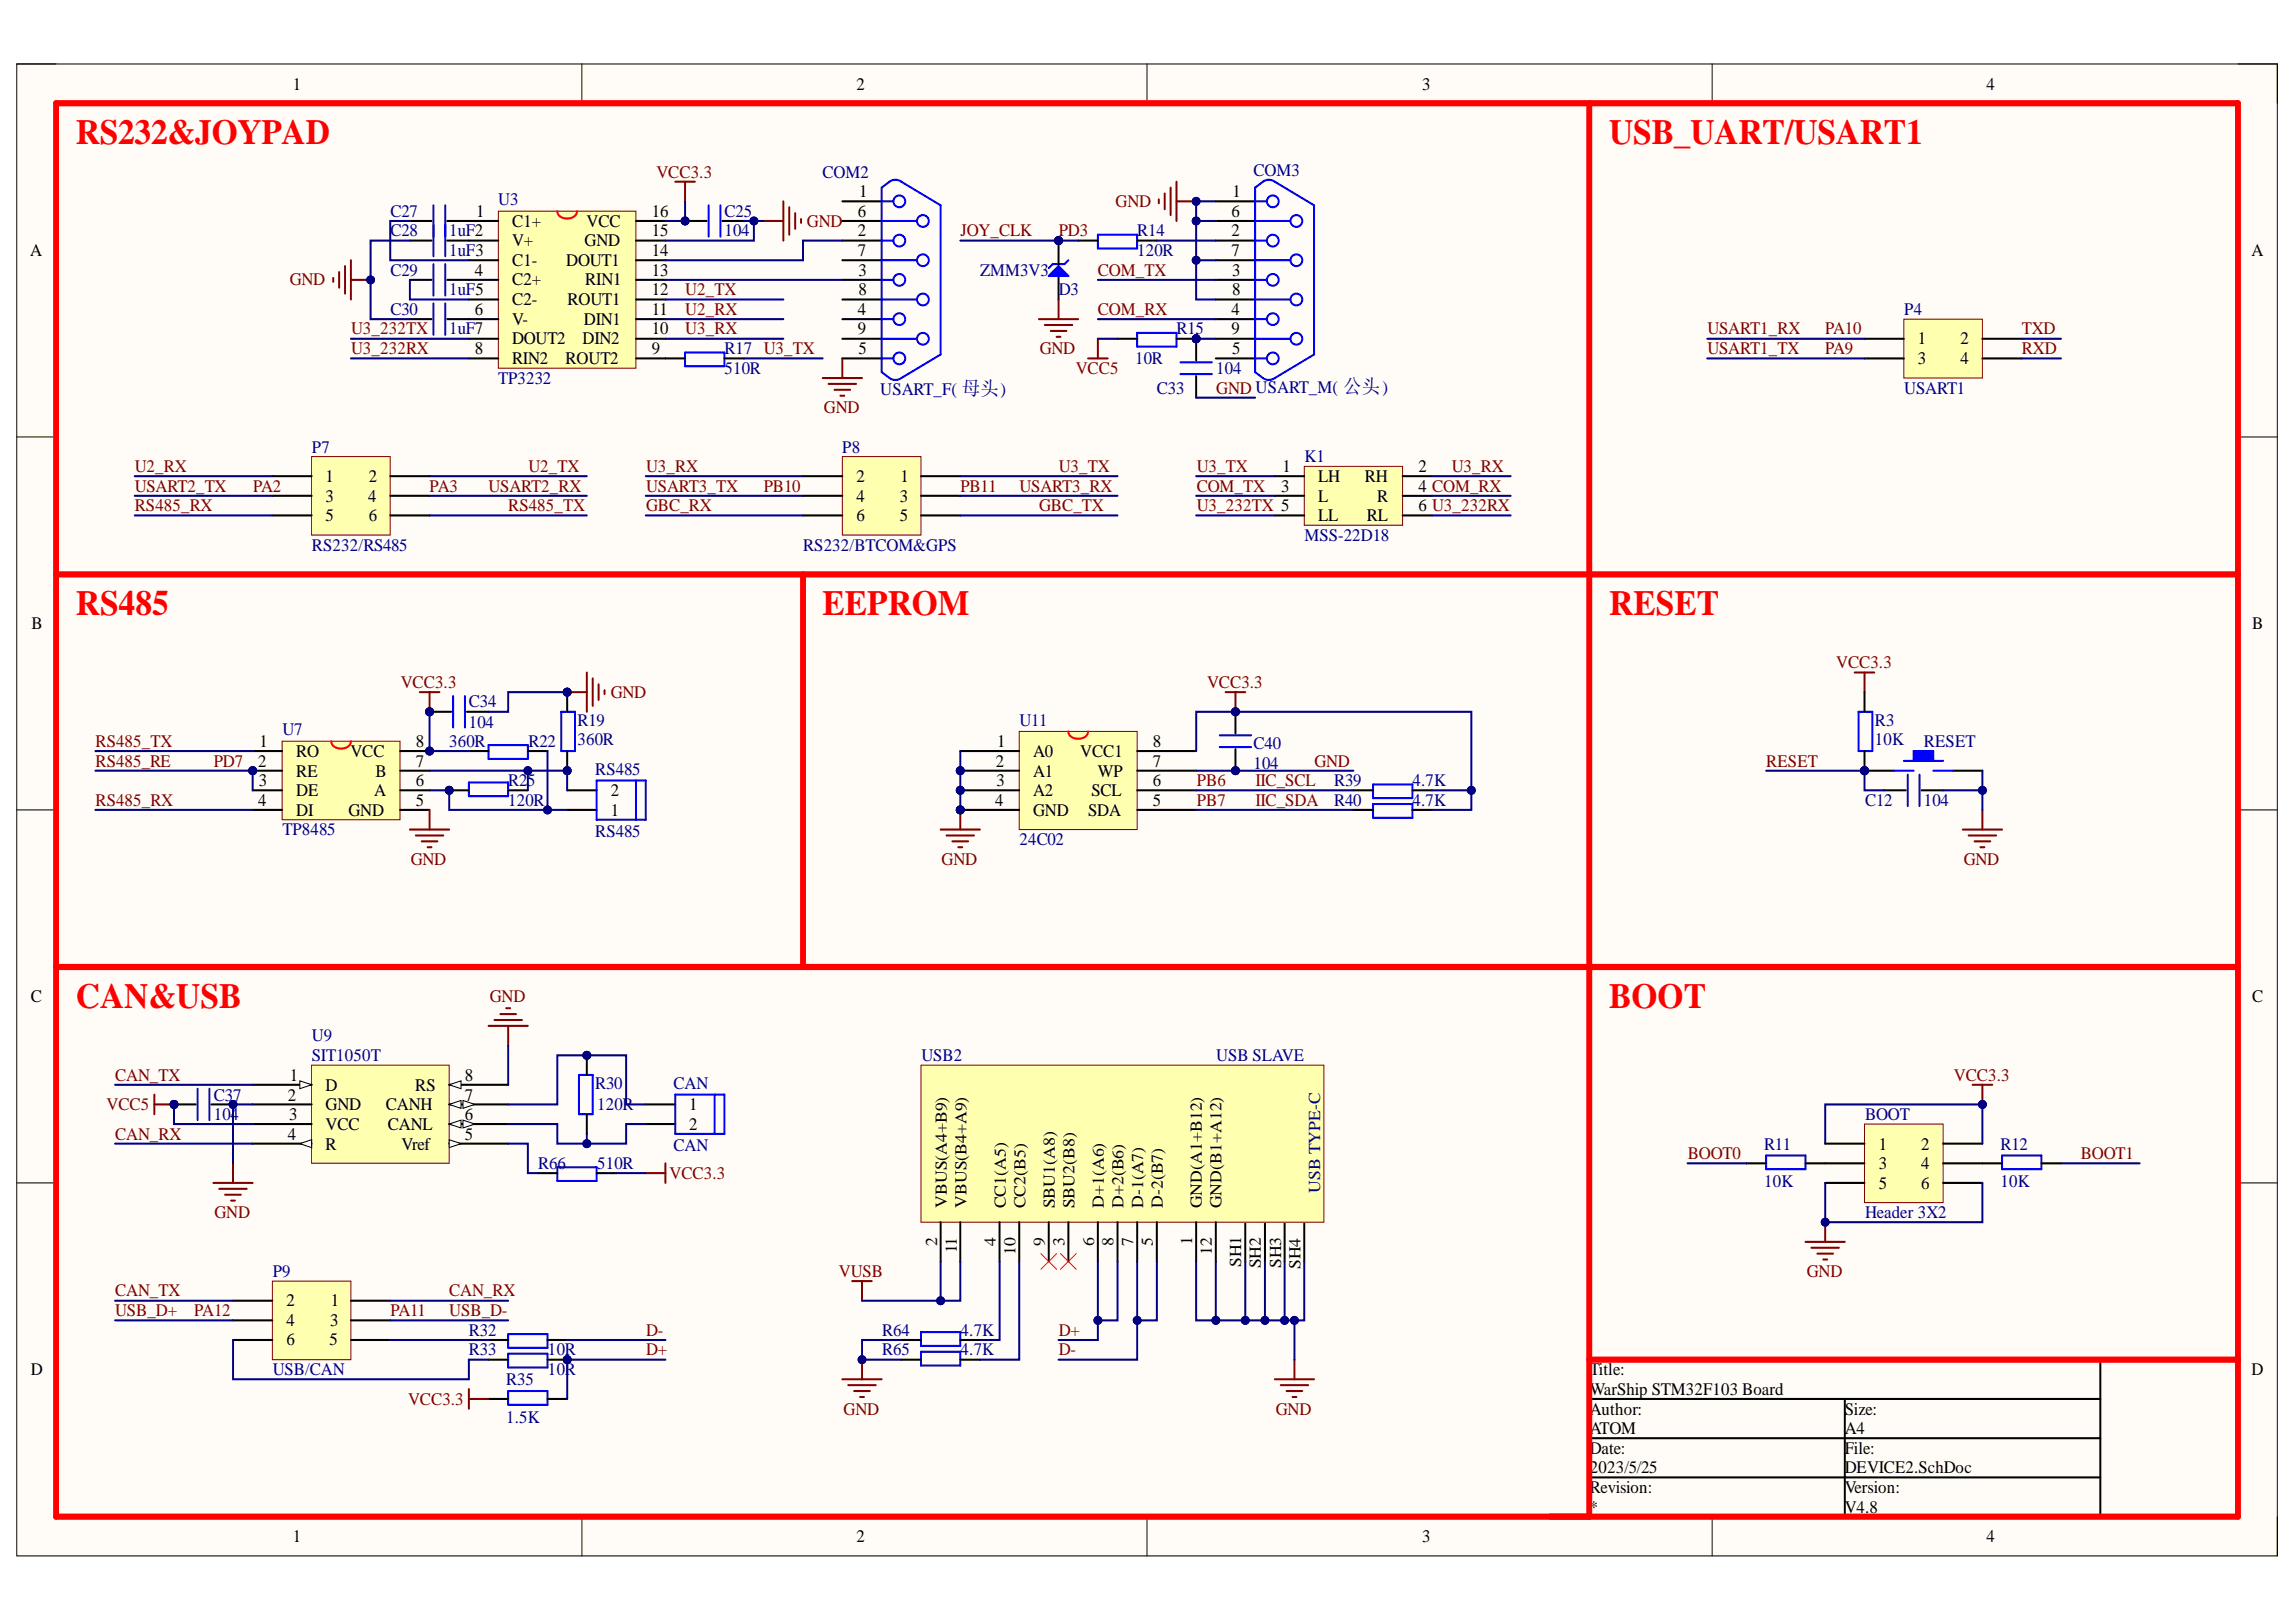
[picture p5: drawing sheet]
<svg xmlns="http://www.w3.org/2000/svg" width="297mm" height="210mm" viewBox="0 0 297 210" stroke-linecap="round" stroke-linejoin="round" font-family="sans-serif">
<defs><g id="words">
<g font-size="4.6" fill="#f00">
<text x="9.8" y="18.7">RS232&amp;JOYPAD</text>
<text x="208.2" y="18.7">USB_UART/USART1</text>
<text x="9.8" y="79.6">RS485</text>
<text x="106.4" y="79.6">EEPROM</text>
<text x="208.2" y="79.6">RESET</text>
<text x="9.8" y="130.5">CAN&amp;USB</text>
<text x="208.2" y="130.5">BOOT</text>
</g>
<g font-size="2.3">
<text x="37.9" y="11.6">1</text>
<text x="110.8" y="11.6">2</text>
<text x="184" y="11.6">3</text>
<text x="257" y="11.6">4</text>
<text x="61.6" y="28.1">1</text>
<text x="66.2" y="29.3">C1+</text>
<text x="75.9" y="29.3">VCC</text>
<text x="84.3" y="28.1">16</text>
<text x="111" y="28.1">6</text>
<text x="111.2" y="25.5">1</text>
<text x="159.3" y="28.1">6</text>
<text x="159.5" y="25.5">1</text>
<text x="3.9" y="33.1">A</text>
<text x="61.4" y="35.7">4</text>
<text x="66.2" y="31.9">V+</text>
<text x="66.2" y="34.4">C1-</text>
<text x="73.3" y="34.4">DOUT1</text>
<text x="75.6" y="31.9">GND</text>
<text x="84.3" y="35.7">13</text>
<text x="84.3" y="33.1">14</text>
<text x="84.3" y="30.6">15</text>
<text x="111" y="30.6">2</text>
<text x="111" y="33.1">7</text>
<text x="111.1" y="35.7">3</text>
<text x="159.3" y="30.6">2</text>
<text x="159.3" y="33.1">7</text>
<text x="159.4" y="35.7">3</text>
<text x="291.3" y="33.1">A</text>
<text x="61.4" y="40.7">6</text>
<text x="66.2" y="36.9">C2+</text>
<text x="66.2" y="39.5">C2-</text>
<text x="73.4" y="39.5">ROUT1</text>
<text x="75.7" y="36.9">RIN1</text>
<text x="84.3" y="40.7">11</text>
<text x="84.3" y="38.2">12</text>
<text x="111" y="40.7">4</text>
<text x="111.1" y="38.2">8</text>
<text x="159.3" y="40.7">4</text>
<text x="159.4" y="38.2">8</text>
<text x="61.4" y="45.8">8</text>
<text x="66.2" y="42">V-</text>
<text x="66.2" y="44.5">DOUT2</text>
<text x="66.2" y="47.1">RIN2</text>
<text x="73.2" y="47.1">ROUT2</text>
<text x="75.4" y="44.5">DIN2</text>
<text x="75.5" y="42">DIN1</text>
<text x="84.3" y="45.8">9</text>
<text x="84.3" y="43.3">10</text>
<text x="111" y="43.3">9</text>
<text x="111.1" y="45.8">5</text>
<text x="159.3" y="43.3">9</text>
<text x="159.4" y="45.8">5</text>
<text x="248.1" y="44.5">1</text>
<text x="248.1" y="47.1">3</text>
<text x="253.6" y="44.5">2</text>
<text x="253.6" y="47.1">4</text>
<text x="42.1" y="62.4">1</text>
<text x="42.1" y="64.9">3</text>
<text x="47.6" y="64.9">4</text>
<text x="47.7" y="62.4">2</text>
<text x="110.8" y="62.4">2</text>
<text x="110.8" y="64.9">4</text>
<text x="116.4" y="64.9">3</text>
<text x="116.5" y="62.4">1</text>
<text x="165.7" y="63.6">3</text>
<text x="165.9" y="61.1">1</text>
<text x="170.6" y="62.4">LH</text>
<text x="170.6" y="64.9">L</text>
<text x="176.6" y="62.4">RH</text>
<text x="178.2" y="64.9">R</text>
<text x="183.5" y="61.1">2</text>
<text x="183.5" y="63.6">4 COM_RX</text>
<text x="42.1" y="67.5">5</text>
<text x="47.7" y="67.5">6</text>
<text x="110.8" y="67.5">6</text>
<text x="116.4" y="67.5">5</text>
<text x="170.6" y="67.5">LL</text>
<text x="176.8" y="67.5">RL</text>
<text x="183.5" y="66.2">6 U3_232RX</text>
<text x="4.1" y="81.4">B</text>
<text x="291.4" y="81.4">B</text>
<text x="33.4" y="99.2">2</text>
<text x="33.5" y="101.8">3</text>
<text x="33.6" y="96.7">1</text>
<text x="38.3" y="98">RO</text>
<text x="38.3" y="100.5">RE</text>
<text x="45.3" y="98">VCC</text>
<text x="48.6" y="100.5">B</text>
<text x="53.8" y="101.8">6</text>
<text x="53.8" y="99.2">7</text>
<text x="53.8" y="96.7">8</text>
<text x="128.8" y="99.2">2</text>
<text x="128.9" y="101.8">3</text>
<text x="129" y="96.7">1</text>
<text x="133.7" y="100.5">A1</text>
<text x="133.7" y="98">A0</text>
<text x="139.8" y="98">VCC1</text>
<text x="142" y="100.5">WP</text>
<text x="149.2" y="96.7">8</text>
<text x="149.2" y="99.2">7</text>
<text x="149.2" y="101.8">6</text>
<text x="33.4" y="104.3">4</text>
<text x="38.3" y="103">DE</text>
<text x="38.3" y="105.6">DI</text>
<text x="45.1" y="105.6">GND</text>
<text x="48.4" y="103">A</text>
<text x="53.8" y="104.3">5</text>
<text x="79" y="105.6">1</text>
<text x="79" y="103">2</text>
<text x="128.8" y="104.3">4</text>
<text x="133.7" y="105.6">GND</text>
<text x="133.7" y="103">A2</text>
<text x="140.8" y="105.6">SDA</text>
<text x="141.2" y="103">SCL</text>
<text x="149.2" y="104.3">5</text>
<text x="4" y="129.7">C</text>
<text x="291.4" y="129.7">C</text>
<text x="37.2" y="142.4">2</text>
<text x="37.5" y="139.9">1</text>
<text x="42.1" y="141.2">D</text>
<text x="42.1" y="143.7">GND</text>
<text x="49.9" y="143.7">CANH</text>
<text x="53.7" y="141.2">RS</text>
<text x="60.2" y="142.4">7</text>
<text x="60.2" y="139.9">8</text>
<text x="89.2" y="143.7">1</text>
<text x="37.2" y="147.5">4</text>
<text x="37.4" y="145">3</text>
<text x="42.1" y="146.2">VCC</text>
<text x="42.1" y="148.8">R</text>
<text x="50.2" y="146.2">CANL</text>
<text x="51.9" y="148.8">Vref</text>
<text x="60.2" y="147.5">5</text>
<text x="60.2" y="145">6</text>
<text x="89.2" y="146.2">2</text>
<text x="243.1" y="148.8">1</text>
<text x="248.6" y="148.8">2</text>
<text x="243.1" y="151.3">3</text>
<text x="243.1" y="153.8">5</text>
<text x="248.6" y="151.3">4</text>
<text x="248.6" y="153.8">6</text>
<text x="37.1" y="169">2</text>
<text x="37.1" y="171.6">4</text>
<text x="42.7" y="171.6">3</text>
<text x="42.8" y="169">1</text>
<text x="4" y="177.9">D</text>
<text x="37.1" y="174.1">6</text>
<text x="42.6" y="174.1">5</text>
<text x="205.7" y="177.9">Title:</text>
<text x="291.3" y="177.9">D</text>
<text x="205.7" y="183.1">Author:</text>
<text x="205.7" y="180.5">WarShip STM32F103 Board</text>
<text x="205.7" y="185.6">ATOM</text>
<text x="238.7" y="183.1">Size:</text>
<text x="238.7" y="185.6">A4</text>
<text x="205.7" y="188.1">Date:</text>
<text x="205.7" y="190.7">2023/5/25</text>
<text x="238.7" y="188.1">File:</text>
<text x="238.7" y="190.7">DEVICE2.SchDoc</text>
<text x="205.7" y="193.2">Revision:</text>
<text x="205.7" y="195.8">*</text>
<text x="238.7" y="193.2">Version:</text>
<text x="238.7" y="195.8">V4.8</text>
<text x="37.9" y="199.6">1</text>
<text x="110.8" y="199.6">2</text>
<text x="184" y="199.6">3</text>
<text x="257" y="199.6">4</text>
</g>
<g font-size="2.3" fill="#800000">
<text x="84.9" y="23">VCC3.3</text>
<text x="104.4" y="29.3">GND</text>
<text x="144.3" y="26.8">GND</text>
<text x="124.3" y="30.6">JOY_CLK</text>
<text x="137" y="30.6">PD3</text>
<text x="142" y="35.7">COM_TX</text>
<text x="37.5" y="36.9">GND</text>
<text x="88.7" y="40.7">U2_RX</text>
<text x="88.7" y="38.2">U2_TX</text>
<text x="142" y="40.7">COM_RX</text>
<text x="45.4" y="45.8">U3_232RX</text>
<text x="45.4" y="43.3">U3_232TX</text>
<text x="88.7" y="43.3">U3_RX</text>
<text x="134.5" y="45.8">GND</text>
<text x="220.9" y="43.3">USART1_RX</text>
<text x="220.9" y="45.8">USART1_TX</text>
<text x="236.1" y="43.3">PA10</text>
<text x="236.1" y="45.8">PA9</text>
<text x="261.6" y="43.3">TXD</text>
<text x="261.6" y="45.8">RXD</text>
<text x="106.6" y="53.5">GND</text>
<text x="139.2" y="48.4">VCC5</text>
<text x="157.4" y="51">GND USART_M( 公头)</text>
<text x="17.4" y="63.6">USART2_TX</text>
<text x="17.4" y="61.1">U2_RX</text>
<text x="32.7" y="63.6">PA2</text>
<text x="55.6" y="63.6">PA3</text>
<text x="63.2" y="63.6">USART2_RX</text>
<text x="68.4" y="61.1">U2_TX</text>
<text x="83.6" y="63.6">USART3_TX</text>
<text x="83.6" y="61.1">U3_RX</text>
<text x="98.8" y="63.6">PB10</text>
<text x="124.3" y="63.6">PB11</text>
<text x="131.9" y="63.6">USART3_RX</text>
<text x="137" y="61.1">U3_TX</text>
<text x="154.8" y="61.1">U3_TX</text>
<text x="154.8" y="63.6">COM_TX</text>
<text x="187.8" y="61.1">U3_RX</text>
<text x="17.4" y="66.2">RS485_RX</text>
<text x="65.7" y="66.2">RS485_TX</text>
<text x="83.6" y="66.2">GBC_RX</text>
<text x="134.4" y="66.2">GBC_TX</text>
<text x="154.8" y="66.2">U3_232TX 5</text>
<text x="51.9" y="89">VCC3.3</text>
<text x="156.2" y="89">VCC3.3</text>
<text x="237.6" y="86.5">VCC3.3</text>
<text x="79" y="90.3">GND</text>
<text x="12.4" y="99.2">RS485_RE</text>
<text x="12.4" y="96.7">RS485_TX</text>
<text x="27.7" y="99.2">PD7</text>
<text x="154.8" y="101.8">PB6</text>
<text x="162.4" y="101.8">IIC_SCL</text>
<text x="170" y="99.2">GND</text>
<text x="228.5" y="99.2">RESET</text>
<text x="12.4" y="104.3">RS485_RX</text>
<text x="154.8" y="104.3">PB7</text>
<text x="162.4" y="104.3">IIC_SDA</text>
<text x="53.1" y="111.9">GND</text>
<text x="121.8" y="111.9">GND</text>
<text x="254.1" y="111.9">GND</text>
<text x="63.4" y="129.7">GND</text>
<text x="13.8" y="143.7">VCC5</text>
<text x="14.9" y="139.9">CAN_TX</text>
<text x="252.8" y="139.9">VCC3.3</text>
<text x="14.9" y="147.5">CAN_RX</text>
<text x="86.6" y="152.6">VCC3.3</text>
<text x="218.4" y="150">BOOT0</text>
<text x="269.2" y="150">BOOT1</text>
<text x="27.7" y="157.6">GND</text>
<text x="14.9" y="167.8">CAN_TX</text>
<text x="58.1" y="167.8">CAN_RX</text>
<text x="108.5" y="165.2">VUSB</text>
<text x="233.8" y="165.2">GND</text>
<text x="14.9" y="170.3">USB_D+</text>
<text x="25.1" y="170.3">PA12</text>
<text x="50.5" y="170.3">PA11</text>
<text x="58.1" y="170.3">USB_D-</text>
<text x="83.6" y="172.8">D-</text>
<text x="137" y="172.8">D+</text>
<text x="83.6" y="175.4">D+</text>
<text x="137" y="175.4">D-</text>
<text x="52.8" y="181.8">VCC3.3</text>
<text x="109.1" y="183.1">GND</text>
<text x="165.1" y="183.1">GND</text>
</g>
<g font-size="2.3" fill="#000080">
<text x="106.4" y="23">COM2</text>
<text x="162.2" y="22.7">COM3</text>
<text x="50.5" y="28.1">C27</text>
<text x="64.5" y="26.5">U3</text>
<text x="93.7" y="28.1">C25</text>
<text x="50.5" y="30.6">C28</text>
<text x="50.5" y="35.7">C29</text>
<text x="58.1" y="33.1">1uF3</text>
<text x="58.1" y="30.6">1uF2</text>
<text x="93.7" y="30.6">104</text>
<text x="126.8" y="35.7">ZMM3V3</text>
<text x="147.1" y="30.6">R14</text>
<text x="147.1" y="33.1">120R</text>
<text x="50.5" y="40.7">C30</text>
<text x="58.1" y="38.2">1uF5</text>
<text x="137" y="38.2">D3</text>
<text x="246.4" y="40.7">P4</text>
<text x="58.1" y="43.3">1uF7</text>
<text x="93.7" y="45.8">R17 U3_TX</text>
<text x="146.9" y="47.1">10R</text>
<text x="152.2" y="43.3">R15</text>
<text x="64.5" y="49.7">TP3232</text>
<text x="93.7" y="48.4">510R</text>
<text x="113.9" y="51.1">USART_F( 母头)</text>
<text x="149.7" y="51">C33</text>
<text x="157.4" y="48.4">104</text>
<text x="246.4" y="51">USART1</text>
<text x="40.4" y="58.6">P7</text>
<text x="109" y="58.6">P8</text>
<text x="168.8" y="59.8">K1</text>
<text x="40.4" y="71.3">RS232/RS485</text>
<text x="103.9" y="71.3">RS232/BTCOM&amp;GPS</text>
<text x="168.8" y="70">MSS-22D18</text>
<text x="36.5" y="95.2">U7</text>
<text x="60.7" y="91.5">C34</text>
<text x="60.7" y="94.2">104</text>
<text x="74.7" y="93.9">R19</text>
<text x="131.9" y="93.9">U11</text>
<text x="242.5" y="93.9">R3</text>
<text x="58.1" y="96.7">360R</text>
<text x="65.7" y="101.8">R25</text>
<text x="68.4" y="96.7">R22</text>
<text x="74.7" y="96.4">360R</text>
<text x="77" y="100.2">RS485</text>
<text x="162.2" y="97">C40</text>
<text x="162.2" y="99.5">104</text>
<text x="172.6" y="101.8">R39</text>
<text x="182.7" y="101.8">4.7K</text>
<text x="242.5" y="96.4">10K</text>
<text x="248.9" y="96.7">RESET</text>
<text x="65.7" y="104.3">120R</text>
<text x="172.6" y="104.3">R40</text>
<text x="182.7" y="104.3">4.7K</text>
<text x="241.3" y="104.3">C12</text>
<text x="248.9" y="104.3">104</text>
<text x="36.5" y="108.1">TP8485</text>
<text x="77" y="108.4">RS485</text>
<text x="131.9" y="109.4">24C02</text>
<text x="40.4" y="134.7">U9</text>
<text x="40.4" y="137.4">SIT1050T</text>
<text x="119.2" y="137.4">USB2</text>
<text x="157.4" y="137.4">USB SLAVE</text>
<text x="27.7" y="142.4">C37</text>
<text x="77" y="140.9">R30</text>
<text x="77.2" y="143.7">120R</text>
<text x="87.1" y="140.9">CAN</text>
<text x="27.7" y="145">104</text>
<text x="87.1" y="149">CAN</text>
<text x="228.3" y="148.8">R11</text>
<text x="241.3" y="145">BOOT</text>
<text x="258.8" y="148.8">R12</text>
<text x="69.6" y="151.3">R66</text>
<text x="77.2" y="151.3">510R</text>
<text x="228.3" y="153.6">10K</text>
<text x="258.8" y="153.6">10K</text>
<text x="241.3" y="157.6">Header 3X2</text>
<text x="35.3" y="165.2">P9</text>
<text x="60.7" y="172.8">R32</text>
<text x="114.1" y="172.8">R64</text>
<text x="124.3" y="172.8">4.7K</text>
<text x="35.3" y="177.9">USB/CAN</text>
<text x="60.7" y="175.4">R33</text>
<text x="65.5" y="179.3">R35</text>
<text x="70.9" y="175.4">10R</text>
<text x="70.9" y="177.9">10R</text>
<text x="114.1" y="175.4">R65</text>
<text x="124.3" y="175.4">4.7K</text>
<text x="65.5" y="184.1">1.5K</text>
</g>
<text font-size="2.2" fill="#000080" x="170.8" y="154.3" transform="rotate(-90 170.8 154.3)">USB TYPE-C</text>
<g font-size="2.2">
<text x="121.2" y="161.3" transform="rotate(-90 121.2 161.3)">2</text>
<text x="122.5" y="156.4" transform="rotate(-90 122.5 156.4)">VBUS(A4+B9)</text>
<text x="125" y="156.4" transform="rotate(-90 125 156.4)">VBUS(B4+A9)</text>
<text x="128.8" y="161.3" transform="rotate(-90 128.8 161.3)">4</text>
<text x="130.1" y="156.4" transform="rotate(-90 130.1 156.4)">CC1(A5)</text>
<text x="132.7" y="156.4" transform="rotate(-90 132.7 156.4)">CC2(B5)</text>
<text x="135.2" y="161.3" transform="rotate(-90 135.2 161.3)">9</text>
<text x="136.5" y="156.4" transform="rotate(-90 136.5 156.4)">SBU1(A8)</text>
<text x="137.7" y="161.2" transform="rotate(-90 137.7 161.2)">3</text>
<text x="139" y="156.4" transform="rotate(-90 139 156.4)">SBU2(B8)</text>
<text x="141.5" y="161.3" transform="rotate(-90 141.5 161.3)">6</text>
<text x="142.8" y="156.4" transform="rotate(-90 142.8 156.4)">D+1(A6)</text>
<text x="144.1" y="161.2" transform="rotate(-90 144.1 161.2)">8</text>
<text x="145.3" y="156.4" transform="rotate(-90 145.3 156.4)">D+2(B6)</text>
<text x="146.6" y="161.3" transform="rotate(-90 146.6 161.3)">7</text>
<text x="147.9" y="156.4" transform="rotate(-90 147.9 156.4)">D-1(A7)</text>
<text x="149.2" y="161.2" transform="rotate(-90 149.2 161.2)">5</text>
<text x="150.4" y="156.4" transform="rotate(-90 150.4 156.4)">D-2(B7)</text>
<text x="154.2" y="161.1" transform="rotate(-90 154.2 161.1)">1</text>
<text x="155.5" y="156.4" transform="rotate(-90 155.5 156.4)">GND(A1+B12)</text>
<text x="158" y="156.4" transform="rotate(-90 158 156.4)">GND(B1+A12)</text>
<text x="169.5" y="156.4" transform="rotate(-90 169.5 156.4)">Shield4</text>
<text x="123.8" y="162.2" transform="rotate(-90 123.8 162.2)">11</text>
<text x="131.4" y="162.4" transform="rotate(-90 131.4 162.4)">10</text>
<text x="156.8" y="162.4" transform="rotate(-90 156.8 162.4)">12</text>
<text x="160.6" y="164" transform="rotate(-90 160.6 164)">SH1</text>
<text x="163.1" y="164.1" transform="rotate(-90 163.1 164.1)">SH2</text>
<text x="165.7" y="164.1" transform="rotate(-90 165.7 164.1)">SH3</text>
<text x="168.3" y="164.2" transform="rotate(-90 168.3 164.2)">SH4</text>
</g>
</g></defs>
<path d="M2.2 8.3h292.4v193.1h-292.4z" fill-rule="evenodd" fill="#fffcf8"/>
<path d="M2.2 8.3h292.4v193.1h-292.4z" fill="none" stroke="#000" stroke-width=".13"/>
<path d="M7.3 13.4h282.2v182.9h-282.2z" fill-rule="evenodd" fill="#fffcf8"/>
<g fill="none" stroke="#000" stroke-width=".13">
<path d="M2.2 8.3h5.1M7.3 13.4h282.2v182.9h-282.2zM75.3 8.3v5.1M148.4 8.3v5.1M221.5 8.3v5.1M289.5 8.3h5.1v5.1M2.2 56.5h5.1M289.5 56.6h5.1M2.2 104.8h5.1M289.5 104.8h5.1M2.2 153.1h5.1M289.5 153.1h5.1"/>
<path d="M75.3 196.3v5.1M148.4 196.3v5.1M221.5 196.3v5.1M294.6 196.3v5.1"/>
</g>
<path d="M205.6 176h83.9v20.3h-83.9zM271.7 176v20.3M205.6 181h66.1M205.6 186.1h66.1M205.6 191.2h66.1M238.7 181v15.3" fill="none" stroke="#000" stroke-width=".26"/>
<path d="M7.3 74.3h282.2M103.9 74.3v50.8M7.3 125.1h282.2M205.6 196.3v-20.3h83.9v-162.6h-282.2v182.9h282.2" fill="none" stroke="#f00" stroke-width=".78"/>
<g fill="none" stroke="#800000" stroke-width=".26">
<path d="M43.1 36v.5M43.9 35.2v2M44.6 34.4v3.6M45.4 33.7v5.1M45.4 36.2h2.5M87.4 23.5h2.5M88.6 23.5v2.6M106.4 48.9h5.1M107.2 49.7h3.6M108 50.4h2M108.7 51.2h.5M109 46.4v2.5"/>
<path d="M140.8 46.4h2.5M142 43.8v2.6"/>
</g>
<circle cx="47.9" cy="36.2" r=".51" fill="#000080"/>
<circle cx="47.9" cy="36.2" r=".51" fill="none" stroke="#000080" stroke-width=".13"/>
<path d="M98.8 28.6h2.5M101.3 26.1v5M102.1 26.8v3.6M102.9 27.6v2M103.6 28.3v.5" fill="none" stroke="#800000" stroke-width=".26"/>
<g fill="none" stroke="#000" stroke-width=".26">
<path d="M53 28.6h2.8M53 31.1h2.8M57.9 28.6h2.8M57.9 31.1h2.8M109 26.1h5.1M109 28.6h5.1M109 31.1h5.1M109 33.7h5.1M109 36.2h5.1M109 38.8h5.1M157.3 26.1h5.1M157.3 28.6h5.1"/>
<path d="M157.3 31.1h5.1M157.3 33.7h5.1M157.3 36.2h5.1M157.3 38.8h5.1M53 41.3h2.8M57.9 41.3h2.8M109 41.3h5.1M109 43.8h5.1M109 46.4h5.1M157.3 41.3h5.1M157.3 43.8h5.1M157.3 46.4h5.1"/>
</g>
<g fill="none" stroke="#00f" stroke-width=".26">
<path d="M56.1 26.6v6.6M56.1 39.3v4M57.6 26.6v6.6M57.6 39.3v4M114.1 24.3l1-.8a1.28 1.28 0 0 1 1.5 0l5.1 3.1v19.3l-5.1 3a1.28 1.28 0 0 1-1.5 0l-1-.7zM114.1 38.8h4.5M114.1 36.2h1.5M114.1 33.7h4.5M114.1 31.1h1.5M114.1 28.6h4.5M114.1 26.1h1.5M162.4 24.3l1-.8a1.28 1.28 0 0 1 1.5 0l5.1 3.1v19.3l-5.1 3a1.28 1.28 0 0 1-1.5 0l-1-.7z"/>
<path d="M162.4 38.8h4.6M162.4 36.2h1.5M162.4 33.7h4.6M162.4 31.1h1.5M162.4 28.6h4.6M162.4 26.1h1.5M114.1 46.4h1.5M114.1 43.8h4.5M114.1 41.3h1.5M162.4 46.4h1.5M162.4 43.8h4.6M162.4 41.3h1.5"/>
<circle cx="116.3" cy="31.1" r=".76"/>
<circle cx="116.3" cy="36.2" r=".76"/>
<circle cx="116.3" cy="26.1" r=".76"/>
<circle cx="119.4" cy="33.7" r=".76"/>
<circle cx="119.4" cy="38.8" r=".76"/>
<circle cx="119.4" cy="28.6" r=".76"/>
<circle cx="164.7" cy="31.1" r=".76"/>
<circle cx="164.7" cy="36.2" r=".76"/>
<circle cx="164.7" cy="26.1" r=".76"/>
<circle cx="167.7" cy="33.7" r=".76"/>
<circle cx="167.7" cy="38.8" r=".76"/>
<circle cx="167.7" cy="28.6" r=".76"/>
<circle cx="116.3" cy="41.3" r=".76"/>
<circle cx="116.3" cy="46.4" r=".76"/>
<circle cx="119.4" cy="43.8" r=".76"/>
<circle cx="164.7" cy="41.3" r=".76"/>
<circle cx="164.7" cy="46.4" r=".76"/>
<circle cx="167.7" cy="43.8" r=".76"/>
</g>
<path d="M64.5 27.3h17.8v20.3h-17.8z" fill-rule="evenodd" fill="#ffffb0"/>
<path d="M64.5 27.3h17.8v20.3h-17.8z" fill="none" stroke="#800000" stroke-width=".13"/>
<g fill="none" stroke="#000" stroke-width=".26">
<path d="M53 36.2h2.8M57.9 36.2h6.6M60.7 28.6h3.8M60.7 31.1h3.8M60.7 33.7h3.8M60.7 38.8h3.8M82.3 28.6h3.8M82.3 31.1h3.8M82.3 33.7h3.8M82.3 36.2h3.8M82.3 38.8h3.8M60.7 41.3h3.8"/>
<path d="M60.7 43.8h3.8M60.7 46.4h3.8M82.3 41.3h3.8M82.3 43.8h3.8M82.3 46.4h3.8"/>
</g>
<path d="M72.1 27.3a1.29 1.29 0 0 0 1.9 .9l.2-.1a.85 .85 0 0 0 .4-.8" fill="none" stroke="#f00" stroke-width=".26"/>
<path d="M56.1 34.2v4.1M57.6 34.2v4.1" fill="none" stroke="#00f" stroke-width=".26"/>
<path d="M149.9 25.8v.5M150.7 25v2.1M151.4 24.3v3.5M152.2 23.5v5.1M152.2 26.1h2.5" fill="none" stroke="#800000" stroke-width=".26"/>
<circle cx="154.8" cy="26.1" r=".51" fill="#000080"/>
<circle cx="154.8" cy="26.1" r=".51" fill="none" stroke="#000080" stroke-width=".13"/>
<path d="M40.3 59.1h10.2v10.1h-10.2z" fill-rule="evenodd" fill="#ffffb0"/>
<path d="M40.3 59.1h10.2v10.1h-10.2z" fill="none" stroke="#800000" stroke-width=".13"/>
<path d="M35.2 61.6h5.1M35.2 64.2h5.1M35.2 66.7h5.1M50.5 61.6h5.1M50.5 64.2h5.1M50.5 66.7h5.1" fill="none" stroke="#000" stroke-width=".26"/>
<path d="M109 59.1h10.1v10.1h-10.1z" fill-rule="evenodd" fill="#ffffb0"/>
<path d="M109 59.1h10.1v10.1h-10.1z" fill="none" stroke="#800000" stroke-width=".13"/>
<path d="M103.9 61.6h5.1M103.9 64.2h5.1M103.9 66.7h5.1M119.1 61.6h5.1M119.1 64.2h5.1M119.1 66.7h5.1" fill="none" stroke="#000" stroke-width=".26"/>
<circle cx="154.7" cy="43.8" r=".51" fill="#000080"/>
<circle cx="154.7" cy="43.8" r=".51" fill="none" stroke="#000080" stroke-width=".13"/>
<path d="M152.7 46.9h4.1M152.7 48.4h4.1" fill="none" stroke="#00f" stroke-width=".26"/>
<path d="M154.7 43.8v2.8" fill="none" stroke="#000" stroke-width=".26"/>
<circle cx="154.7" cy="43.8" r=".51" fill="#000080"/>
<circle cx="154.7" cy="43.8" r=".51" fill="none" stroke="#000080" stroke-width=".13"/>
<path d="M139.5 31.1h2.5M147.1 31.1h2.6M154.7 48.7v2.8" fill="none" stroke="#000" stroke-width=".26"/>
<path d="M142 30.4h5.1v1.8h-5.1z" fill="none" stroke="#00f" stroke-width=".26"/>
<circle cx="136.9" cy="31.1" r=".51" fill="#000080"/>
<circle cx="136.9" cy="31.1" r=".51" fill="none" stroke="#000080" stroke-width=".13"/>
<path d="M136.2 34.2h1.5M136.9 34.4l1.3 1.3h-2.5z" fill="none" stroke="#00f" stroke-width=".26"/>
<path d="M136.9 31.1v3.1M136.9 35.7v3.1" fill="none" stroke="#000" stroke-width=".26"/>
<circle cx="136.9" cy="31.1" r=".51" fill="#000080"/>
<circle cx="136.9" cy="31.1" r=".51" fill="none" stroke="#000080" stroke-width=".13"/>
<path d="M136.2 34.2l-.5 .5M138.2 33.7l-.5 .5" fill="none" stroke="#00f" stroke-width=".26"/>
<path d="M135.9 35.7l1-1 1.1 1z" fill="#00f"/>
<path d="M135.9 35.7l1-1 1.1 1zM88.6 45.6h5.1v1.8h-5.1z" fill="none" stroke="#00f" stroke-width=".26"/>
<path d="M136.9 38.8v2.5M134.4 41.3h5.1M135.2 42.1h3.5M135.9 42.8h2.1M136.7 43.6h.5" fill="none" stroke="#800000" stroke-width=".26"/>
<path d="M86.1 46.4h2.5M93.7 46.4h2.6" fill="none" stroke="#000" stroke-width=".26"/>
<circle cx="154.7" cy="43.8" r=".51" fill="#000080"/>
<circle cx="154.7" cy="43.8" r=".51" fill="none" stroke="#000080" stroke-width=".13"/>
<path d="M147.1 43.1h5.1v1.8h-5.1z" fill="none" stroke="#00f" stroke-width=".26"/>
<path d="M144.6 43.8h2.5M152.2 43.8h2.5" fill="none" stroke="#000" stroke-width=".26"/>
<circle cx="154.7" cy="43.8" r=".51" fill="#000080"/>
<circle cx="154.7" cy="43.8" r=".51" fill="none" stroke="#000080" stroke-width=".13"/>
<path d="M168.7 60.4h12.8v7.6h-12.8z" fill-rule="evenodd" fill="#ffffb0"/>
<path d="M168.7 60.4h12.8v7.6h-12.8z" fill="none" stroke="#800000" stroke-width=".13"/>
<path d="M164.9 61.6h3.8M164.9 64.2h3.8M164.9 66.7h3.8M181.5 61.6h3.8M181.5 64.2h3.8M181.5 66.7h3.8" fill="none" stroke="#000" stroke-width=".26"/>
<circle cx="136.9" cy="31.1" r=".51" fill="#000080"/>
<circle cx="136.9" cy="31.1" r=".51" fill="none" stroke="#000080" stroke-width=".13"/>
<circle cx="88.6" cy="28.6" r=".51" fill="#000080"/>
<circle cx="88.6" cy="28.6" r=".51" fill="none" stroke="#000080" stroke-width=".13"/>
<path d="M91.7 26.6v4M93.2 26.6v4" fill="none" stroke="#00f" stroke-width=".26"/>
<path d="M88.6 28.6h2.8M93.5 28.6h2.8" fill="none" stroke="#000" stroke-width=".26"/>
<circle cx="88.6" cy="28.6" r=".51" fill="#000080"/>
<circle cx="88.6" cy="28.6" r=".51" fill="none" stroke="#000080" stroke-width=".13"/>
<path d="M40.3 137.8h17.8v12.7h-17.8z" fill-rule="evenodd" fill="#ffffb0"/>
<path d="M40.3 137.8h17.8v12.7h-17.8z" fill="none" stroke="#800000" stroke-width=".13"/>
<path d="M32.7 140.4h7.6" fill="none" stroke="#000" stroke-width=".26"/>
<path d="M38.8 139.9l1.5 .5-1.5 .5z" fill="#f8fcff"/>
<path d="M38.8 139.9l1.5 .5-1.5 .5z" fill="none" stroke="#000" stroke-width=".13"/>
<path d="M32.7 142.9h7.6M32.7 145.5h7.6M32.7 148h7.6" fill="none" stroke="#000" stroke-width=".26"/>
<path d="M38.8 148l1.5-.5v1z" fill="#f8fcff"/>
<path d="M38.8 148l1.5-.5v1z" fill="none" stroke="#000" stroke-width=".13"/>
<path d="M58.1 148h7.6" fill="none" stroke="#000" stroke-width=".26"/>
<path d="M58.1 147.5l1.5 .5-1.5 .5z" fill="#f8fcff"/>
<path d="M58.1 147.5l1.5 .5-1.5 .5z" fill="none" stroke="#000" stroke-width=".13"/>
<path d="M58.1 145.5h7.6" fill="none" stroke="#000" stroke-width=".26"/>
<path d="M58.1 145.5l1.5-.5v1z" fill="#f8fcff"/>
<path d="M58.1 145.5l1.5-.5v1z" fill="none" stroke="#000" stroke-width=".13"/>
<path d="M59.9 145l1.5 .5-1.5 .5z" fill="#f8fcff"/>
<path d="M59.9 145l1.5 .5-1.5 .5z" fill="none" stroke="#000" stroke-width=".13"/>
<path d="M58.1 142.9h7.6" fill="none" stroke="#000" stroke-width=".26"/>
<path d="M58.1 142.9l1.5-.5v1z" fill="#f8fcff"/>
<path d="M58.1 142.9l1.5-.5v1z" fill="none" stroke="#000" stroke-width=".13"/>
<path d="M59.9 142.4l1.5 .5-1.5 .5z" fill="#f8fcff"/>
<path d="M59.9 142.4l1.5 .5-1.5 .5z" fill="none" stroke="#000" stroke-width=".13"/>
<path d="M58.1 140.4h7.6" fill="none" stroke="#000" stroke-width=".26"/>
<path d="M58.1 140.4l1.5-.5v1z" fill="#f8fcff"/>
<path d="M58.1 140.4l1.5-.5v1z" fill="none" stroke="#000" stroke-width=".13"/>
<path d="M20 141.7v2.5M20 142.9h2.5" fill="none" stroke="#800000" stroke-width=".26"/>
<circle cx="22.5" cy="142.9" r=".51" fill="#000080"/>
<circle cx="22.5" cy="142.9" r=".51" fill="none" stroke="#000080" stroke-width=".13"/>
<circle cx="22.5" cy="142.9" r=".51" fill="#000080"/>
<circle cx="22.5" cy="142.9" r=".51" fill="none" stroke="#000080" stroke-width=".13"/>
<circle cx="30.1" cy="142.9" r=".51" fill="#000080"/>
<circle cx="30.1" cy="142.9" r=".51" fill="none" stroke="#000080" stroke-width=".13"/>
<path d="M25.6 140.9v4.1M27.1 140.9v4.1" fill="none" stroke="#00f" stroke-width=".26"/>
<path d="M22.5 142.9h2.8" fill="none" stroke="#000" stroke-width=".26"/>
<circle cx="22.5" cy="142.9" r=".51" fill="#000080"/>
<circle cx="22.5" cy="142.9" r=".51" fill="none" stroke="#000080" stroke-width=".13"/>
<path d="M27.3 142.9h2.8" fill="none" stroke="#000" stroke-width=".26"/>
<circle cx="30.1" cy="142.9" r=".51" fill="#000080"/>
<circle cx="30.1" cy="142.9" r=".51" fill="none" stroke="#000080" stroke-width=".13"/>
<circle cx="75.9" cy="136.6" r=".51" fill="#000080"/>
<circle cx="75.9" cy="136.6" r=".51" fill="none" stroke="#000080" stroke-width=".13"/>
<path d="M74.9 139.1h1.8v5.1h-1.8z" fill="none" stroke="#00f" stroke-width=".26"/>
<path d="M75.9 136.6v2.5" fill="none" stroke="#000" stroke-width=".26"/>
<circle cx="75.9" cy="136.6" r=".51" fill="#000080"/>
<circle cx="75.9" cy="136.6" r=".51" fill="none" stroke="#000080" stroke-width=".13"/>
<path d="M75.9 144.2v2.5M63.2 173.4h2.5M70.8 173.4h2.6" fill="none" stroke="#000" stroke-width=".26"/>
<path d="M27.6 153.1h5.1M28.4 153.8h3.5M29.1 154.6h2.1M29.9 155.4h.5M30.1 150.5v2.6" fill="none" stroke="#800000" stroke-width=".26"/>
<path d="M65.7 172.6h5.1v1.8h-5.1z" fill="none" stroke="#00f" stroke-width=".26"/>
<circle cx="73.4" cy="176" r=".51" fill="#000080"/>
<circle cx="73.4" cy="176" r=".51" fill="none" stroke="#000080" stroke-width=".13"/>
<path d="M65.7 175.2h5.1v1.8h-5.1z" fill="none" stroke="#00f" stroke-width=".26"/>
<path d="M63.2 176h2.5M70.8 176h2.6" fill="none" stroke="#000" stroke-width=".26"/>
<circle cx="73.4" cy="176" r=".51" fill="#000080"/>
<circle cx="73.4" cy="176" r=".51" fill="none" stroke="#000080" stroke-width=".13"/>
<path d="M65.7 180h5.1v1.8h-5.1z" fill="none" stroke="#00f" stroke-width=".26"/>
<path d="M63.2 181h2.5M70.8 181h2.6" fill="none" stroke="#000" stroke-width=".26"/>
<path d="M60.7 179.8v2.5M60.7 181h2.5" fill="none" stroke="#800000" stroke-width=".26"/>
<path d="M35.2 165.8h10.2v10.2h-10.2z" fill-rule="evenodd" fill="#ffffb0"/>
<path d="M35.2 165.8h10.2v10.2h-10.2z" fill="none" stroke="#800000" stroke-width=".13"/>
<path d="M83.5 142.9h3.9M83.5 145.5h3.9M30.1 168.3h5.1M30.1 170.9h5.1M30.1 173.4h5.1M45.4 168.3h5.1M45.4 170.9h5.1M45.4 173.4h5.1" fill="none" stroke="#000" stroke-width=".26"/>
<path d="M63.2 132.8h5.1M64 132h3.5M64.7 131.2h2.1M65.5 130.5h.5M65.7 132.8v2.5" fill="none" stroke="#800000" stroke-width=".26"/>
<path d="M87.4 141.7h6.3v5h-6.3zM92.4 141.7v5" fill="none" stroke="#00f" stroke-width=".26"/>
<circle cx="32.7" cy="99.7" r=".51" fill="#000080"/>
<circle cx="32.7" cy="99.7" r=".51" fill="none" stroke="#000080" stroke-width=".13"/>
<circle cx="55.6" cy="97.2" r=".51" fill="#000080"/>
<circle cx="55.6" cy="97.2" r=".51" fill="none" stroke="#000080" stroke-width=".13"/>
<path d="M36.5 95.9h15.3v10.2h-15.3z" fill-rule="evenodd" fill="#ffffb0"/>
<path d="M36.5 95.9h15.3v10.2h-15.3z" fill="none" stroke="#800000" stroke-width=".13"/>
<path d="M32.7 97.2h3.8M32.7 99.7h3.8" fill="none" stroke="#000" stroke-width=".26"/>
<circle cx="32.7" cy="99.7" r=".51" fill="#000080"/>
<circle cx="32.7" cy="99.7" r=".51" fill="none" stroke="#000080" stroke-width=".13"/>
<path d="M51.8 99.7h3.8M51.8 97.2h3.8M32.7 102.3h3.8M32.7 104.8h3.8M51.8 102.3h3.8M51.8 104.8h3.8" fill="none" stroke="#000" stroke-width=".26"/>
<circle cx="55.6" cy="97.2" r=".51" fill="#000080"/>
<circle cx="55.6" cy="97.2" r=".51" fill="none" stroke="#000080" stroke-width=".13"/>
<path d="M42.9 95.9a1.29 1.29 0 0 0 1.8 .9l.2-.1a.86 .86 0 0 0 .5-.8" fill="none" stroke="#f00" stroke-width=".26"/>
<circle cx="58.1" cy="102.3" r=".51" fill="#000080"/>
<circle cx="58.1" cy="102.3" r=".51" fill="none" stroke="#000080" stroke-width=".13"/>
<path d="M60.7 101.3h5v1.7h-5z" fill="none" stroke="#00f" stroke-width=".26"/>
<path d="M58.1 102.3h2.6M65.7 102.3h2.6" fill="none" stroke="#000" stroke-width=".26"/>
<circle cx="58.1" cy="102.3" r=".51" fill="#000080"/>
<circle cx="58.1" cy="102.3" r=".51" fill="none" stroke="#000080" stroke-width=".13"/>
<path d="M54.3 89.6h2.5M55.6 89.6v2.5" fill="none" stroke="#800000" stroke-width=".26"/>
<circle cx="55.6" cy="92.1" r=".51" fill="#000080"/>
<circle cx="55.6" cy="92.1" r=".51" fill="none" stroke="#000080" stroke-width=".13"/>
<circle cx="55.6" cy="92.1" r=".51" fill="#000080"/>
<circle cx="55.6" cy="92.1" r=".51" fill="none" stroke="#000080" stroke-width=".13"/>
<path d="M58.6 90.1v4M60.2 90.1v4" fill="none" stroke="#00f" stroke-width=".26"/>
<path d="M55.6 92.1h2.8M60.4 92.1h2.8" fill="none" stroke="#000" stroke-width=".26"/>
<circle cx="55.6" cy="92.1" r=".51" fill="#000080"/>
<circle cx="55.6" cy="92.1" r=".51" fill="none" stroke="#000080" stroke-width=".13"/>
<path d="M73.4 89.6h2.5M75.9 87v5.1M76.7 87.8v3.5M77.4 88.6v2M78.2 89.3v.5" fill="none" stroke="#800000" stroke-width=".26"/>
<circle cx="73.4" cy="89.6" r=".51" fill="#000080"/>
<circle cx="73.4" cy="89.6" r=".51" fill="none" stroke="#000080" stroke-width=".13"/>
<path d="M53 107.4h5.1M53.8 108.1h3.6M54.6 108.9h2M55.3 109.6h.5M55.6 104.8v2.6" fill="none" stroke="#800000" stroke-width=".26"/>
<path d="M60.7 97.2h2.5M68.3 97.2h2.5M73.4 104.8h3.8M73.4 102.3h3.8" fill="none" stroke="#000" stroke-width=".26"/>
<path d="M63.2 96.4h5.1v1.8h-5.1zM77.2 101h6.3v5.1h-6.3zM82.3 101v5.1" fill="none" stroke="#00f" stroke-width=".26"/>
<circle cx="73.4" cy="99.7" r=".51" fill="#000080"/>
<circle cx="73.4" cy="99.7" r=".51" fill="none" stroke="#000080" stroke-width=".13"/>
<circle cx="73.4" cy="89.6" r=".51" fill="#000080"/>
<circle cx="73.4" cy="89.6" r=".51" fill="none" stroke="#000080" stroke-width=".13"/>
<path d="M72.6 92.1h1.8v5.1h-1.8z" fill="none" stroke="#00f" stroke-width=".26"/>
<path d="M73.4 97.2v2.5" fill="none" stroke="#000" stroke-width=".26"/>
<circle cx="73.4" cy="99.7" r=".51" fill="#000080"/>
<circle cx="73.4" cy="99.7" r=".51" fill="none" stroke="#000080" stroke-width=".13"/>
<path d="M73.4 89.6v2.5" fill="none" stroke="#000" stroke-width=".26"/>
<circle cx="73.4" cy="89.6" r=".51" fill="#000080"/>
<circle cx="73.4" cy="89.6" r=".51" fill="none" stroke="#000080" stroke-width=".13"/>
<circle cx="124.2" cy="104.8" r=".51" fill="#000080"/>
<circle cx="124.2" cy="104.8" r=".51" fill="none" stroke="#000080" stroke-width=".13"/>
<circle cx="124.2" cy="102.3" r=".51" fill="#000080"/>
<circle cx="124.2" cy="102.3" r=".51" fill="none" stroke="#000080" stroke-width=".13"/>
<circle cx="124.2" cy="99.7" r=".51" fill="#000080"/>
<circle cx="124.2" cy="99.7" r=".51" fill="none" stroke="#000080" stroke-width=".13"/>
<path d="M131.9 94.7h15.2v12.7h-15.2z" fill-rule="evenodd" fill="#ffffb0"/>
<path d="M131.9 94.7h15.2v12.7h-15.2z" fill="none" stroke="#800000" stroke-width=".13"/>
<path d="M147.1 97.2h7.6M147.1 99.7h7.6M124.2 104.8h7.7M147.1 102.3h7.6M147.1 104.8h7.6" fill="none" stroke="#000" stroke-width=".26"/>
<circle cx="124.2" cy="104.8" r=".51" fill="#000080"/>
<circle cx="124.2" cy="104.8" r=".51" fill="none" stroke="#000080" stroke-width=".13"/>
<path d="M124.2 102.3h7.7" fill="none" stroke="#000" stroke-width=".26"/>
<circle cx="124.2" cy="102.3" r=".51" fill="#000080"/>
<circle cx="124.2" cy="102.3" r=".51" fill="none" stroke="#000080" stroke-width=".13"/>
<path d="M124.2 99.7h7.7" fill="none" stroke="#000" stroke-width=".26"/>
<circle cx="124.2" cy="99.7" r=".51" fill="#000080"/>
<circle cx="124.2" cy="99.7" r=".51" fill="none" stroke="#000080" stroke-width=".13"/>
<path d="M124.2 97.2h7.7" fill="none" stroke="#000" stroke-width=".26"/>
<path d="M138.2 94.7a1.28 1.28 0 0 0 1.9 .8l.2-.1a.88 .88 0 0 0 .5-.7" fill="none" stroke="#f00" stroke-width=".26"/>
<path d="M121.7 107.4h5.1M122.5 108.1h3.5M123.2 108.9h2.1M124 109.6h.5M124.2 104.8v2.6" fill="none" stroke="#800000" stroke-width=".26"/>
<circle cx="124.2" cy="104.8" r=".51" fill="#000080"/>
<circle cx="124.2" cy="104.8" r=".51" fill="none" stroke="#000080" stroke-width=".13"/>
<path d="M158.6 89.6h2.5M159.8 89.6v2.5" fill="none" stroke="#800000" stroke-width=".26"/>
<circle cx="159.8" cy="92.1" r=".51" fill="#000080"/>
<circle cx="159.8" cy="92.1" r=".51" fill="none" stroke="#000080" stroke-width=".13"/>
<path d="M177.6 101.5h5.1v1.8h-5.1zM177.6 104.1h5.1v1.7h-5.1z" fill="none" stroke="#00f" stroke-width=".26"/>
<path d="M175.1 102.3h2.5M175.1 104.8h2.5M182.7 102.3h2.6M182.7 104.8h2.6" fill="none" stroke="#000" stroke-width=".26"/>
<circle cx="159.8" cy="99.7" r=".51" fill="#000080"/>
<circle cx="159.8" cy="99.7" r=".51" fill="none" stroke="#000080" stroke-width=".13"/>
<circle cx="159.8" cy="92.1" r=".51" fill="#000080"/>
<circle cx="159.8" cy="92.1" r=".51" fill="none" stroke="#000080" stroke-width=".13"/>
<path d="M157.8 96.7h4.1M157.8 95.2h4.1" fill="none" stroke="#00f" stroke-width=".26"/>
<path d="M159.8 96.9v2.8" fill="none" stroke="#000" stroke-width=".26"/>
<circle cx="159.8" cy="99.7" r=".51" fill="#000080"/>
<circle cx="159.8" cy="99.7" r=".51" fill="none" stroke="#000080" stroke-width=".13"/>
<path d="M159.8 92.1v2.8" fill="none" stroke="#000" stroke-width=".26"/>
<circle cx="159.8" cy="92.1" r=".51" fill="#000080"/>
<circle cx="159.8" cy="92.1" r=".51" fill="none" stroke="#000080" stroke-width=".13"/>
<path d="M289.5 176v20.3" fill="none" stroke="#f00" stroke-width=".78"/>
<path d="M246.3 41.3h10.2v7.6h-10.2z" fill-rule="evenodd" fill="#ffffb0"/>
<path d="M246.3 41.3h10.2v7.6h-10.2z" fill="none" stroke="#800000" stroke-width=".13"/>
<path d="M241.2 43.8h5.1M241.2 46.4h5.1M256.5 43.8h5.1M256.5 46.4h5.1" fill="none" stroke="#000" stroke-width=".26"/>
<path d="M239.9 87h2.6M241.2 87v2.6" fill="none" stroke="#800000" stroke-width=".26"/>
<circle cx="241.2" cy="99.7" r=".51" fill="#000080"/>
<circle cx="241.2" cy="99.7" r=".51" fill="none" stroke="#000080" stroke-width=".13"/>
<path d="M240.4 92.1h1.8v5.1h-1.8z" fill="none" stroke="#00f" stroke-width=".26"/>
<path d="M241.2 97.2v2.5" fill="none" stroke="#000" stroke-width=".26"/>
<circle cx="241.2" cy="99.7" r=".51" fill="#000080"/>
<circle cx="241.2" cy="99.7" r=".51" fill="none" stroke="#000080" stroke-width=".13"/>
<path d="M241.2 89.6v2.5M243.8 102.3h2.8M248.6 102.3h2.8" fill="none" stroke="#000" stroke-width=".26"/>
<path d="M246.8 100.2v4.1M248.3 100.2v4.1" fill="none" stroke="#00f" stroke-width=".26"/>
<path d="M253.9 107.4h5.1M254.7 108.1h3.6M255.5 108.9h2M256.2 109.6h.5M256.5 104.8v2.6" fill="none" stroke="#800000" stroke-width=".26"/>
<circle cx="241.2" cy="99.7" r=".51" fill="#000080"/>
<circle cx="241.2" cy="99.7" r=".51" fill="none" stroke="#000080" stroke-width=".13"/>
<path d="M241.2 99.7h3.8" fill="none" stroke="#000" stroke-width=".26"/>
<circle cx="241.2" cy="99.7" r=".51" fill="#000080"/>
<circle cx="241.2" cy="99.7" r=".51" fill="none" stroke="#000080" stroke-width=".13"/>
<path d="M252.7 99.7h3.8" fill="none" stroke="#000" stroke-width=".26"/>
<path d="M245 99.7h2.6M246.3 98.5h5.1M247.6 98.5v-1.3h2.5v1.3M250.1 99.7h2.6" fill="none" stroke="#00f" stroke-width=".26"/>
<path d="M247.6 97.2h2.5v1.3h-2.5z" fill-rule="evenodd" fill="#00f"/>
<path d="M247.6 97.2h2.5v1.3h-2.5z" fill="none" stroke="#00f" stroke-width=".13"/>
<path d="M241.2 145.5h10.2v10.1h-10.2z" fill-rule="evenodd" fill="#ffffb0"/>
<path d="M241.2 145.5h10.2v10.1h-10.2z" fill="none" stroke="#800000" stroke-width=".13"/>
<path d="M236.1 148h5.1M236.1 150.5h5.1M236.1 153.1h5.1M251.4 148h5.1M251.4 150.5h5.1M251.4 153.1h5.1" fill="none" stroke="#000" stroke-width=".26"/>
<path d="M255.2 140.4h2.5M256.5 140.4v2.5" fill="none" stroke="#800000" stroke-width=".26"/>
<circle cx="256.5" cy="142.9" r=".51" fill="#000080"/>
<circle cx="256.5" cy="142.9" r=".51" fill="none" stroke="#000080" stroke-width=".13"/>
<path d="M228.5 149.5h5.1v1.8h-5.1zM259 149.5h5.1v1.8h-5.1z" fill="none" stroke="#00f" stroke-width=".26"/>
<path d="M226 150.5h2.5M233.6 150.5h2.5M256.5 150.5h2.5M264.1 150.5h2.5" fill="none" stroke="#000" stroke-width=".26"/>
<path d="M236.1 158.2v2.5M233.6 160.7h5.1M234.3 161.5h3.6M235.1 162.2h2M235.9 163h.5" fill="none" stroke="#800000" stroke-width=".26"/>
<circle cx="236.1" cy="158.2" r=".51" fill="#000080"/>
<circle cx="236.1" cy="158.2" r=".51" fill="none" stroke="#000080" stroke-width=".13"/>
<path d="M205.6 13.4v162.6" fill="none" stroke="#f00" stroke-width=".78"/>
<path d="M164.9 178.5h5.1M165.7 179.3h3.5M167.5 176v2.5M166.5 180h2M167.2 180.8h.5" fill="none" stroke="#800000" stroke-width=".26"/>
<path d="M161.1 158.2v5M163.6 158.2v5M166.2 158.2v5M168.7 158.2v5" fill="none" stroke="#000" stroke-width=".26"/>
<path d="M119.1 137.8h52.2v20.4h-52.2z" fill-rule="evenodd" fill="#ffffb0"/>
<path d="M119.1 137.8h52.2v20.4h-52.2z" fill="none" stroke="#800000" stroke-width=".13"/>
<g fill="none" stroke="#000" stroke-width=".26">
<path d="M121.7 158.2v5M124.2 158.2v5M129.3 158.2v5M131.9 158.2v5M135.7 158.2v5M138.2 158.2v5M142 158.2v5M144.6 158.2v5M147.1 158.2v5M149.7 158.2v5M154.7 158.2v5M157.3 158.2v5"/>
<path d="M116.6 173.4h2.5M116.6 176h2.5M124.2 173.4h2.6M124.2 176h2.6"/>
</g>
<path d="M134.7 162.2l2 2.1M136.7 162.2l-2 2.1M137.2 162.2l2 2.1M139.2 162.2l-2 2.1" fill="none" stroke="#f00" stroke-width=".13"/>
<path d="M119.1 172.4h5.1v1.8h-5.1zM119.1 174.9h5.1v1.8h-5.1z" fill="none" stroke="#00f" stroke-width=".26"/>
<path d="M109 178.5h5.1M109.7 179.3h3.6M111.5 176v2.5M110.5 180h2M111.3 180.8h.5" fill="none" stroke="#800000" stroke-width=".26"/>
<circle cx="111.5" cy="176" r=".51" fill="#000080"/>
<circle cx="111.5" cy="176" r=".51" fill="none" stroke="#000080" stroke-width=".13"/>
<path d="M83.5 151.8h2.6M86.1 150.5v2.6M110.2 165.8h2.6M111.5 165.8v2.5" fill="none" stroke="#800000" stroke-width=".26"/>
<path d="M72.1 151.1h5.1v1.7h-5.1z" fill="none" stroke="#00f" stroke-width=".26"/>
<path d="M69.6 151.8h2.5M77.2 151.8h2.5" fill="none" stroke="#000" stroke-width=".26"/>
<path d="M256.5 99.7v5.1" fill="none" stroke="#000080" stroke-width=".26"/>
<circle cx="256.5" cy="102.3" r=".51" fill="#000080"/>
<circle cx="256.5" cy="102.3" r=".51" fill="none" stroke="#000080" stroke-width=".13"/>
<path d="M12.3 99.7h20.4v2.6M12.3 104.8h20.4" fill="none" stroke="#000080" stroke-width=".26"/>
<circle cx="32.7" cy="99.7" r=".51" fill="#000080"/>
<circle cx="32.7" cy="99.7" r=".51" fill="none" stroke="#000080" stroke-width=".13"/>
<path d="M17.4 66.7h17.8M17.4 64.2h17.8M17.4 61.6h17.8M12.3 97.2h20.4M14.9 148h17.8M14.9 140.4h17.8M22.5 142.9v2.6h10.2M14.9 170.9h15.2M14.9 168.3h15.2" fill="none" stroke="#000080" stroke-width=".26"/>
<circle cx="22.5" cy="142.9" r=".51" fill="#000080"/>
<circle cx="22.5" cy="142.9" r=".51" fill="none" stroke="#000080" stroke-width=".13"/>
<path d="M32.7 142.9h-2.6v7.6M30.1 173.4v5.1h30.6v-2.5h2.5" fill="none" stroke="#000080" stroke-width=".26"/>
<circle cx="30.1" cy="142.9" r=".51" fill="#000080"/>
<circle cx="30.1" cy="142.9" r=".51" fill="none" stroke="#000080" stroke-width=".13"/>
<path d="M53 31.1h-5.1v10.2h5.1M45.4 46.4h15.3M45.4 43.8h15.3" fill="none" stroke="#000080" stroke-width=".26"/>
<circle cx="47.9" cy="36.2" r=".51" fill="#000080"/>
<circle cx="47.9" cy="36.2" r=".51" fill="none" stroke="#000080" stroke-width=".13"/>
<path d="M53 28.6h-2.5v5.1h10.2M53 36.2v2.6h7.7M55.6 102.3h2.5v2.5h15.3M50.5 173.4h12.7M50.5 170.9h15.2M50.5 168.3h15.2" fill="none" stroke="#000080" stroke-width=".26"/>
<circle cx="70.8" cy="104.8" r=".51" fill="#000080"/>
<circle cx="70.8" cy="104.8" r=".51" fill="none" stroke="#000080" stroke-width=".13"/>
<circle cx="58.1" cy="102.3" r=".51" fill="#000080"/>
<circle cx="58.1" cy="102.3" r=".51" fill="none" stroke="#000080" stroke-width=".13"/>
<path d="M55.6 99.7h17.8v2.6" fill="none" stroke="#000080" stroke-width=".26"/>
<circle cx="68.3" cy="99.7" r=".51" fill="#000080"/>
<circle cx="68.3" cy="99.7" r=".51" fill="none" stroke="#000080" stroke-width=".13"/>
<circle cx="73.4" cy="99.7" r=".51" fill="#000080"/>
<circle cx="73.4" cy="99.7" r=".51" fill="none" stroke="#000080" stroke-width=".13"/>
<path d="M55.6 92.1v5.1h5.1" fill="none" stroke="#000080" stroke-width=".26"/>
<circle cx="55.6" cy="97.2" r=".51" fill="#000080"/>
<circle cx="55.6" cy="97.2" r=".51" fill="none" stroke="#000080" stroke-width=".13"/>
<circle cx="55.6" cy="92.1" r=".51" fill="#000080"/>
<circle cx="55.6" cy="92.1" r=".51" fill="none" stroke="#000080" stroke-width=".13"/>
<path d="M55.6 66.7h20.3M55.6 64.2h20.3M55.6 61.6h20.3M73.4 89.6h-7.7v2.5h-2.5" fill="none" stroke="#000080" stroke-width=".26"/>
<circle cx="73.4" cy="89.6" r=".51" fill="#000080"/>
<circle cx="73.4" cy="89.6" r=".51" fill="none" stroke="#000080" stroke-width=".13"/>
<path d="M65.7 148h2.6v3.8h1.3M65.7 145.5h6.4v2.5h8.9v-2.5h2.5" fill="none" stroke="#000080" stroke-width=".26"/>
<circle cx="75.9" cy="148" r=".51" fill="#000080"/>
<circle cx="75.9" cy="148" r=".51" fill="none" stroke="#000080" stroke-width=".13"/>
<path d="M65.7 142.9h6.4v-6.3h8.9v6.3h2.5" fill="none" stroke="#000080" stroke-width=".26"/>
<circle cx="75.9" cy="136.6" r=".51" fill="#000080"/>
<circle cx="75.9" cy="136.6" r=".51" fill="none" stroke="#000080" stroke-width=".13"/>
<path d="M86.1 176h-12.7v5" fill="none" stroke="#000080" stroke-width=".26"/>
<circle cx="73.4" cy="176" r=".51" fill="#000080"/>
<circle cx="73.4" cy="176" r=".51" fill="none" stroke="#000080" stroke-width=".13"/>
<path d="M86.1 38.8h15.2M86.1 36.2h22.9M88.6 26.1v2.5h-2.5M109 31.1h-5.1v2.6h-17.8M86.1 43.8h15.2M86.1 41.3h15.2M83.5 66.7h20.4M83.5 64.2h20.4M83.5 61.6h20.4M79.7 151.8h3.8M73.4 173.4h12.7" fill="none" stroke="#000080" stroke-width=".26"/>
<circle cx="88.6" cy="28.6" r=".51" fill="#000080"/>
<circle cx="88.6" cy="28.6" r=".51" fill="none" stroke="#000080" stroke-width=".13"/>
<path d="M96.3 28.6h2.5M96.3 46.4h10.1" fill="none" stroke="#000080" stroke-width=".26"/>
<circle cx="97.5" cy="28.6" r=".51" fill="#000080"/>
<circle cx="97.5" cy="28.6" r=".51" fill="none" stroke="#000080" stroke-width=".13"/>
<path d="M116.6 173.4h-5.1v2.6h5.1" fill="none" stroke="#000080" stroke-width=".26"/>
<circle cx="111.5" cy="176" r=".51" fill="#000080"/>
<circle cx="111.5" cy="176" r=".51" fill="none" stroke="#000080" stroke-width=".13"/>
<path d="M121.7 163.2v5.1h-10.2" fill="none" stroke="#000080" stroke-width=".26"/>
<circle cx="121.7" cy="168.3" r=".51" fill="#000080"/>
<circle cx="121.7" cy="168.3" r=".51" fill="none" stroke="#000080" stroke-width=".13"/>
<path d="M124.2 163.2v5.1h-2.5" fill="none" stroke="#000080" stroke-width=".26"/>
<circle cx="121.7" cy="168.3" r=".51" fill="#000080"/>
<circle cx="121.7" cy="168.3" r=".51" fill="none" stroke="#000080" stroke-width=".13"/>
<path d="M124.2 31.1h15.3M124.2 66.7h20.4M124.2 64.2h20.4M124.2 61.6h20.4" fill="none" stroke="#000080" stroke-width=".26"/>
<circle cx="136.9" cy="31.1" r=".51" fill="#000080"/>
<circle cx="136.9" cy="31.1" r=".51" fill="none" stroke="#000080" stroke-width=".13"/>
<path d="M129.3 163.2v10.2h-2.5M131.9 163.2v12.8h-5.1M147.1 163.2v12.8h-10.2" fill="none" stroke="#000080" stroke-width=".26"/>
<circle cx="147.1" cy="170.9" r=".51" fill="#000080"/>
<circle cx="147.1" cy="170.9" r=".51" fill="none" stroke="#000080" stroke-width=".13"/>
<path d="M144.6 163.2v7.7h-2.6v2.5h-5.1" fill="none" stroke="#000080" stroke-width=".26"/>
<circle cx="142" cy="170.9" r=".51" fill="#000080"/>
<circle cx="142" cy="170.9" r=".51" fill="none" stroke="#000080" stroke-width=".13"/>
<path d="M142 36.2h15.3M142 43.8h2.6M142 41.3h15.3M149.7 163.2v7.7h-2.6" fill="none" stroke="#000080" stroke-width=".26"/>
<circle cx="147.1" cy="170.9" r=".51" fill="#000080"/>
<circle cx="147.1" cy="170.9" r=".51" fill="none" stroke="#000080" stroke-width=".13"/>
<path d="M149.7 31.1h7.6M154.7 163.2v7.7h14v-7.7" fill="none" stroke="#000080" stroke-width=".26"/>
<circle cx="157.3" cy="170.9" r=".51" fill="#000080"/>
<circle cx="157.3" cy="170.9" r=".51" fill="none" stroke="#000080" stroke-width=".13"/>
<circle cx="161.1" cy="170.9" r=".51" fill="#000080"/>
<circle cx="161.1" cy="170.9" r=".51" fill="none" stroke="#000080" stroke-width=".13"/>
<circle cx="163.6" cy="170.9" r=".51" fill="#000080"/>
<circle cx="163.6" cy="170.9" r=".51" fill="none" stroke="#000080" stroke-width=".13"/>
<circle cx="166.2" cy="170.9" r=".51" fill="#000080"/>
<circle cx="166.2" cy="170.9" r=".51" fill="none" stroke="#000080" stroke-width=".13"/>
<circle cx="167.5" cy="170.9" r=".51" fill="#000080"/>
<circle cx="167.5" cy="170.9" r=".51" fill="none" stroke="#000080" stroke-width=".13"/>
<path d="M154.8 99.7h20.3M154.8 104.8h20.3M154.8 102.3h20.3" fill="none" stroke="#000080" stroke-width=".26"/>
<circle cx="159.8" cy="99.7" r=".51" fill="#000080"/>
<circle cx="159.8" cy="99.7" r=".51" fill="none" stroke="#000080" stroke-width=".13"/>
<path d="M154.8 97.2v-5.1h35.6v10.2" fill="none" stroke="#000080" stroke-width=".26"/>
<circle cx="159.8" cy="92.1" r=".51" fill="#000080"/>
<circle cx="159.8" cy="92.1" r=".51" fill="none" stroke="#000080" stroke-width=".13"/>
<circle cx="190.4" cy="102.3" r=".51" fill="#000080"/>
<circle cx="190.4" cy="102.3" r=".51" fill="none" stroke="#000080" stroke-width=".13"/>
<path d="M154.7 51.5h7.7M154.7 43.8h2.6M154.7 66.7h10.2M154.7 64.2h10.2M154.7 61.6h10.2" fill="none" stroke="#000080" stroke-width=".26"/>
<circle cx="154.7" cy="43.8" r=".51" fill="#000080"/>
<circle cx="154.7" cy="43.8" r=".51" fill="none" stroke="#000080" stroke-width=".13"/>
<path d="M154.7 33.7v5.1h2.6" fill="none" stroke="#000080" stroke-width=".26"/>
<circle cx="154.7" cy="33.7" r=".51" fill="#000080"/>
<circle cx="154.7" cy="33.7" r=".51" fill="none" stroke="#000080" stroke-width=".13"/>
<path d="M154.7 28.6v5.1h2.6" fill="none" stroke="#000080" stroke-width=".26"/>
<circle cx="154.7" cy="33.7" r=".51" fill="#000080"/>
<circle cx="154.7" cy="33.7" r=".51" fill="none" stroke="#000080" stroke-width=".13"/>
<circle cx="154.7" cy="28.6" r=".51" fill="#000080"/>
<circle cx="154.7" cy="28.6" r=".51" fill="none" stroke="#000080" stroke-width=".13"/>
<path d="M157.3 26.1h-2.6v2.5h2.6" fill="none" stroke="#000080" stroke-width=".26"/>
<circle cx="154.7" cy="28.6" r=".51" fill="#000080"/>
<circle cx="154.7" cy="28.6" r=".51" fill="none" stroke="#000080" stroke-width=".13"/>
<circle cx="154.8" cy="26.1" r=".51" fill="#000080"/>
<circle cx="154.8" cy="26.1" r=".51" fill="none" stroke="#000080" stroke-width=".13"/>
<path d="M185.3 102.3h5.1v2.5h-5.1" fill="none" stroke="#000080" stroke-width=".26"/>
<circle cx="190.4" cy="102.3" r=".51" fill="#000080"/>
<circle cx="190.4" cy="102.3" r=".51" fill="none" stroke="#000080" stroke-width=".13"/>
<path d="M220.9 46.4h20.3M220.9 43.8h20.3M185.3 66.7h10.1M185.3 64.2h10.1M185.3 61.6h10.1M228.5 99.7h12.7v2.6h2.6M218.3 150.5h7.7" fill="none" stroke="#000080" stroke-width=".26"/>
<circle cx="241.2" cy="99.7" r=".51" fill="#000080"/>
<circle cx="241.2" cy="99.7" r=".51" fill="none" stroke="#000080" stroke-width=".13"/>
<path d="M236.1 153.1v5.1h20.4v-5.1" fill="none" stroke="#000080" stroke-width=".26"/>
<circle cx="236.1" cy="158.2" r=".51" fill="#000080"/>
<circle cx="236.1" cy="158.2" r=".51" fill="none" stroke="#000080" stroke-width=".13"/>
<path d="M236.1 148v-5.1h20.4v5.1" fill="none" stroke="#000080" stroke-width=".26"/>
<circle cx="256.5" cy="142.9" r=".51" fill="#000080"/>
<circle cx="256.5" cy="142.9" r=".51" fill="none" stroke="#000080" stroke-width=".13"/>
<path d="M251.4 102.3h5.1" fill="none" stroke="#000080" stroke-width=".26"/>
<circle cx="256.5" cy="102.3" r=".51" fill="#000080"/>
<circle cx="256.5" cy="102.3" r=".51" fill="none" stroke="#000080" stroke-width=".13"/>
<path d="M261.6 46.4h5M261.6 43.8h5M68.3 99.7v2.6M65.7 135.3v5.1M266.6 150.5h10.2" fill="none" stroke="#000080" stroke-width=".26"/>
<circle cx="68.3" cy="99.7" r=".51" fill="#000080"/>
<circle cx="68.3" cy="99.7" r=".51" fill="none" stroke="#000080" stroke-width=".13"/>
<path d="M70.8 97.2v7.6" fill="none" stroke="#000080" stroke-width=".26"/>
<circle cx="70.8" cy="104.8" r=".51" fill="#000080"/>
<circle cx="70.8" cy="104.8" r=".51" fill="none" stroke="#000080" stroke-width=".13"/>
<path d="M124.2 97.2v7.6" fill="none" stroke="#000080" stroke-width=".26"/>
<circle cx="124.2" cy="99.7" r=".51" fill="#000080"/>
<circle cx="124.2" cy="99.7" r=".51" fill="none" stroke="#000080" stroke-width=".13"/>
<circle cx="124.2" cy="102.3" r=".51" fill="#000080"/>
<circle cx="124.2" cy="102.3" r=".51" fill="none" stroke="#000080" stroke-width=".13"/>
<circle cx="124.2" cy="104.8" r=".51" fill="#000080"/>
<circle cx="124.2" cy="104.8" r=".51" fill="none" stroke="#000080" stroke-width=".13"/>
<path d="M142 163.2v7.7" fill="none" stroke="#000080" stroke-width=".26"/>
<circle cx="142" cy="170.9" r=".51" fill="#000080"/>
<circle cx="142" cy="170.9" r=".51" fill="none" stroke="#000080" stroke-width=".13"/>
<path d="M157.3 163.2v7.7" fill="none" stroke="#000080" stroke-width=".26"/>
<circle cx="157.3" cy="170.9" r=".51" fill="#000080"/>
<circle cx="157.3" cy="170.9" r=".51" fill="none" stroke="#000080" stroke-width=".13"/>
<path d="M161.1 163.2v7.7" fill="none" stroke="#000080" stroke-width=".26"/>
<circle cx="161.1" cy="170.9" r=".51" fill="#000080"/>
<circle cx="161.1" cy="170.9" r=".51" fill="none" stroke="#000080" stroke-width=".13"/>
<path d="M163.6 163.2v7.7" fill="none" stroke="#000080" stroke-width=".26"/>
<circle cx="163.6" cy="170.9" r=".51" fill="#000080"/>
<circle cx="163.6" cy="170.9" r=".51" fill="none" stroke="#000080" stroke-width=".13"/>
<path d="M166.2 163.2v7.7" fill="none" stroke="#000080" stroke-width=".26"/>
<circle cx="166.2" cy="170.9" r=".51" fill="#000080"/>
<circle cx="166.2" cy="170.9" r=".51" fill="none" stroke="#000080" stroke-width=".13"/>
<path d="M167.5 170.9v5.1" fill="none" stroke="#000080" stroke-width=".26"/>
<circle cx="167.5" cy="170.9" r=".51" fill="#000080"/>
<circle cx="167.5" cy="170.9" r=".51" fill="none" stroke="#000080" stroke-width=".13"/>
<path d="M75.9 146.7v1.3" fill="none" stroke="#000080" stroke-width=".26"/>
<circle cx="75.9" cy="148" r=".51" fill="#000080"/>
<circle cx="75.9" cy="148" r=".51" fill="none" stroke="#000080" stroke-width=".13"/>
<path d="M97.5 28.6v2.5h-11.4" fill="none" stroke="#000080" stroke-width=".26"/>
<circle cx="97.5" cy="28.6" r=".51" fill="#000080"/>
<circle cx="97.5" cy="28.6" r=".51" fill="none" stroke="#000080" stroke-width=".13"/>
<use href="#words"/>
</svg>
